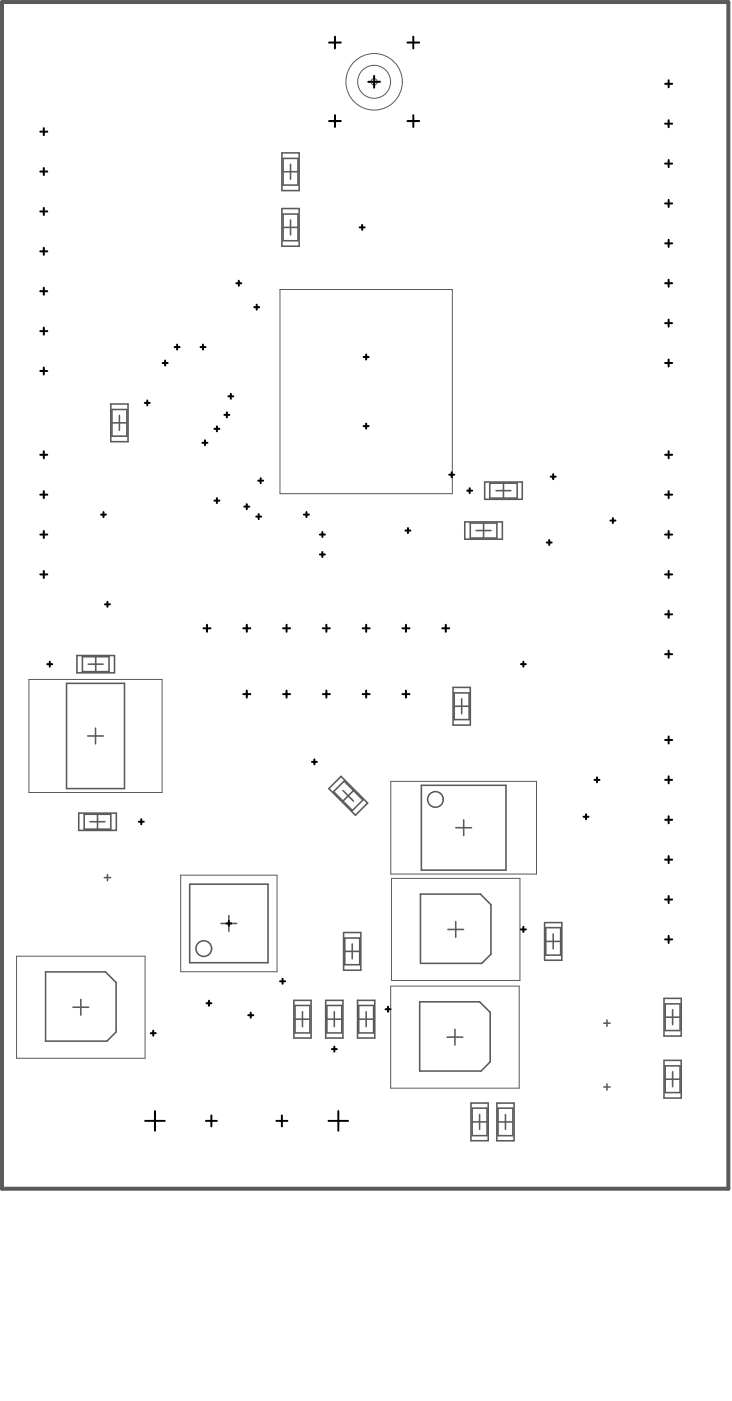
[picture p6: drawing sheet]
<svg xmlns="http://www.w3.org/2000/svg" width="155mm" height="297mm" viewBox="0 0 155 297" stroke-linecap="round" stroke-linejoin="round" font-family="sans-serif">
<g fill="none" stroke="#5a5a5a" stroke-width=".33">
<path d="M59.8 32.4h3.6v8h-3.6zM60 36.4h3.2M60 33.6h3.2v5.6h-3.2zM61.6 34.8v3.2M59.8 44.2h3.6v8h-3.6zM60 48.2h3.2M60 45.4h3.2v5.6h-3.2zM61.6 46.6v3.2M23.5 85.7h3.6v7.9h-3.6zM23.7 89.7h3.2M23.7 86.8h3.2v5.7h-3.2zM25.3 88.1v3.1"/>
<path d="M98.6 110.7h7.9v3.6h-7.9zM99.7 110.9h5.7v3.2h-5.7zM101 112.5h3.1M102.5 110.9v3.2M102.8 102.2h7.9v3.7h-7.9zM103.9 102.4h5.8v3.2h-5.8zM105.2 104h3.1M106.8 102.4v3.2M16.3 139h8v3.7h-8zM17.5 139.2h5.6v3.2h-5.6zM20.3 139.2v3.2M14.1 144.9h12.3v22.3h-12.3z"/>
<path d="M18.6 156h3.3M18.7 140.8h3.2M20.3 154.4v3.3M96.1 145.7h3.6v8h-3.6zM96.3 149.7h3.2M96.3 146.9h3.2v5.7h-3.2zM97.9 148.2v3.1M16.7 172.4h8v3.7h-8zM17.9 172.6h5.6v3.2h-5.6zM19.1 174.2h3.2M20.7 172.6v3.2M72.3 164.6l5.7 5.7-2.6 2.5-5.7-5.6z"/>
<path d="M72.7 167.6l2.3 2.2M73 165.6l4 4-2.3 2.2-4-4zM75 167.6l-2.3 2.2M89.4 166.5h17.9v18h-17.9zM96.7 175.5h3.3M98.3 173.8v3.4M22.1 186.1h1.4M22.8 185.4v1.3M40.2 187.5h16.6v16.6h-16.6zM46.9 195.8h3.3M48.5 194.1v3.4M72.9 197.7h3.6v8h-3.6z"/>
<path d="M73.1 198.9h3.2v5.6h-3.2zM89.2 189.6h12.7l2.2 2.2v10.5l-1.9 1.9h-13zM95 197.1h3.3M96.6 195.4v3.3M115.5 195.6h3.6v8h-3.6zM115.7 199.6h3.2M115.7 196.7h3.2v5.8h-3.2zM117.3 198v3.2M9.7 206.1h12.7l2.2 2.2v10.5l-1.9 1.9h-13zM15.5 213.6h3.3M17.1 211.9v3.3M62.3 212.1h3.7v8h-3.7z"/>
<path d="M62.6 216.1h3.1M62.6 213.2h3.1v5.8h-3.1zM64.1 214.5v3.2M69.1 212.1h3.6v8h-3.6zM69.3 216.1h3.2M69.3 213.2h3.2v5.8h-3.2zM70.9 214.5v3.2M73.1 201.7h3.2M74.7 200.1v3.2M75.8 212.1h3.7v8h-3.7zM76.1 216.1h3.1M76.1 213.2h3.1v5.8h-3.1z"/>
<path d="M77.6 214.5v3.2M89 212.4h12.7l2.2 2.3v10.4l-1.9 2h-13zM94.8 219.9h3.3M96.5 218.2v3.4M128 216.9h1.4M128.7 216.3v1.3M140.8 211.7h3.7v8h-3.7zM141.1 215.7h3.1M141.1 212.8h3.1v5.7h-3.1zM142.6 214.1v3.1M99.9 233.9h3.6v8h-3.6zM100.1 237.9h3.2"/>
<path d="M100.1 234.9h3.2v5.9h-3.2zM101.7 236.3v3.1M105.4 233.9h3.6v8h-3.6zM105.6 237.9h3.2M105.6 235h3.2v5.8h-3.2zM107.2 236.3v3.2M128 230.5h1.4M128.7 229.8v1.3M140.8 224.8h3.7v8h-3.7zM141.1 228.8h3.1M141.1 226h3.1v5.6h-3.1zM142.6 227.2v3.2"/>
<circle cx="92.3" cy="169.5" r="1.66"/>
<circle cx="43.2" cy="201.1" r="1.66"/>
</g>
<g fill="none" stroke="#5a5a5a" stroke-width=".21">
<path d="M59.4 61.4h36.5v43.3h-36.5zM6.1 144.1h28.3v23.9h-28.3zM82.9 165.7h30.9v19.6h-30.9zM38.3 185.6h20.4v20.4h-20.4zM83 186.2h27.3v21.7h-27.3zM3.5 202.7h27.3v21.7h-27.3zM82.8 209.1h27.3v21.6h-27.3z"/>
<circle cx="79.3" cy="17.3" r="6"/>
<circle cx="79.3" cy="17.3" r="3.5"/>
<circle cx="79.3" cy="17.3" r=".66"/>
</g>
<path d="M.4 .4h154v251.6h-154z" fill="none" stroke="#5a5a5a" stroke-width=".84"/>
<g fill="none" stroke="#000" stroke-width=".42">
<path d="M69.8 9h2.5M71 7.8v2.5M78.1 17.3h2.5M79.3 16.1v2.5M86.4 9h2.5M87.6 7.8v2.5M141 17.8h1.5M141.8 17v1.5M8.5 27.9h1.5M8.5 36.4h1.5M9.3 27.2v1.5M9.3 35.6v1.5"/>
<path d="M69.8 25.7h2.5M71 24.4v2.5M86.4 25.7h2.5M87.6 24.4v2.5M141 26.2h1.5M141 34.7h1.5M141.8 25.5v1.5M141.8 33.9v1.5M8.5 44.8h1.5M8.5 53.3h1.5M9.3 44.1v1.5M9.3 52.5v1.5"/>
<path d="M50.6 59.5v1.1M76.3 48.2h1M76.8 47.7v1M141 51.6h1.5M141 43.1h1.5M141.8 42.4v1.5M141.8 50.8v1.5M141.8 59.3v1.5M8.5 70.2h1.5M8.5 78.7h1.5M8.5 61.7h1.5M9.3 61v1.5"/>
<path d="M9.3 69.5v1.5M9.3 77.9v1.5M34.5 77h1.1M35 76.4v1.1M37 73.6h1.1M37.6 73.1v1M42.5 73.6h1.1M43 73.1v1M50.1 60.1h1.1M53.9 65.1h1.1M54.4 64.6v1.1M77.1 75.7h1.1"/>
<path d="M77.6 75.2v1M141 77h1.5M141 60.1h1.5M141 68.5h1.5M141.8 67.8v1.5M141.8 76.2v1.5M8.5 96.4h1.5M9.3 95.7v1.5M30.7 85.4h1.1M31.2 84.9v1.1M42.9 93.9h1.1M43.5 93.3v1.1"/>
<path d="M45.5 90.9h1M46 90.4v1.1M47.6 88h1M48.1 87.4v1.1M48.4 84h1.1M49 83.5v1.1M77.1 90.3h1.1M77.6 89.8v1.1M141 96.4h1.5M141.8 95.7v1.5M8.5 113.3h1.5M8.5 104.9h1.5"/>
<path d="M9.3 104.1v1.5M9.3 112.6v1.5M21.4 109.1h1.1M21.9 108.6v1M45.5 106.1h1M46 105.6v1.1M51.8 107.4h1.1M52.3 106.9v1M54.3 109.5h1.1M54.7 101.9h1.1M54.9 109v1.1M55.3 101.4v1"/>
<path d="M64.5 109.1h1M65 108.6v1M67.8 117.6h1.1M67.8 113.3h1.1M68.4 112.8v1.1M68.4 117v1.1M86 112.5h1M86.5 112v1M95.3 100.6h1M95.8 100.1v1.1M99.1 104h1M99.6 103.5v1.1"/>
<path d="M115.9 115h1.1M116.5 114.5v1.1M116.8 101.1h1M117.3 100.5v1.1M129.4 110.4h1.1M130 109.8v1.1M141 113.3h1.5M141 104.9h1.5M141.8 104.1v1.5M141.8 112.6v1.5M8.5 121.8h1.5M9.3 121v1.5"/>
<path d="M22.3 128.1h1M22.8 127.6v1.1M43.1 133.2h1.5M43.9 132.5v1.5M51.6 133.2h1.5M52.3 132.5v1.5M60 133.2h1.5M60.8 132.5v1.5M68.5 133.2h1.5M69.2 132.5v1.5M76.9 133.2h1.5M77.6 132.5v1.5"/>
<path d="M85.3 133.2h1.5M86.1 132.5v1.5M93.8 133.2h1.5M94.5 132.5v1.5M141 130.2h1.5M141 138.7h1.5M141 121.8h1.5M141.8 121v1.5M141.8 129.5v1.5M141.8 138v1.5M10 140.8h1.1M10.5 140.3v1.1"/>
<path d="M51.6 147.2h1.5M52.3 146.4v1.5M60 147.2h1.5M60.8 146.4v1.5M68.5 147.2h1.5M69.2 146.4v1.5M76.9 147.2h1.5M77.6 146.4v1.5M85.3 147.2h1.5M86.1 146.4v1.5M110.5 140.8h1M111 140.3v1.1"/>
<path d="M141 156.9h1.5M141.8 156.1v1.5M29.4 174.2h1.1M30 173.7v1.1M66.1 161.5h1.1M66.7 161v1.1M123.7 173.2h1.1M124.3 172.6v1.1M126.1 165.3h1M126.6 164.8v1.1M141 165.3h1.5M141 173.8h1.5"/>
<path d="M141.8 164.6v1.5M141.8 173.1v1.5M48 195.8h1.1M48.5 195.3v1M110.5 197.1h1M111 196.5v1.1M141 190.7h1.5M141 182.3h1.5M141 199.2h1.5M141.8 181.5v1.5M141.8 190v1.5M141.8 198.4v1.5"/>
<path d="M32 219h1M32.5 218.5v1.1M43.8 212.7h1M44.3 212.2v1M52.6 215.2h1.1M53.2 214.7v1.1M59.4 208.1h1.1M59.9 207.5v1.1M81.8 214h1M82.3 213.4v1.1M30.8 237.7h4.1M32.9 235.6v4.1"/>
<path d="M43.7 237.7h2.3M44.8 236.5v2.3M58.6 237.7h2.3M59.8 236.5v2.3M69.7 237.7h4.1M70.4 222.4h1M70.9 221.9v1.1M71.7 235.6v4.1"/>
</g>
</svg>
